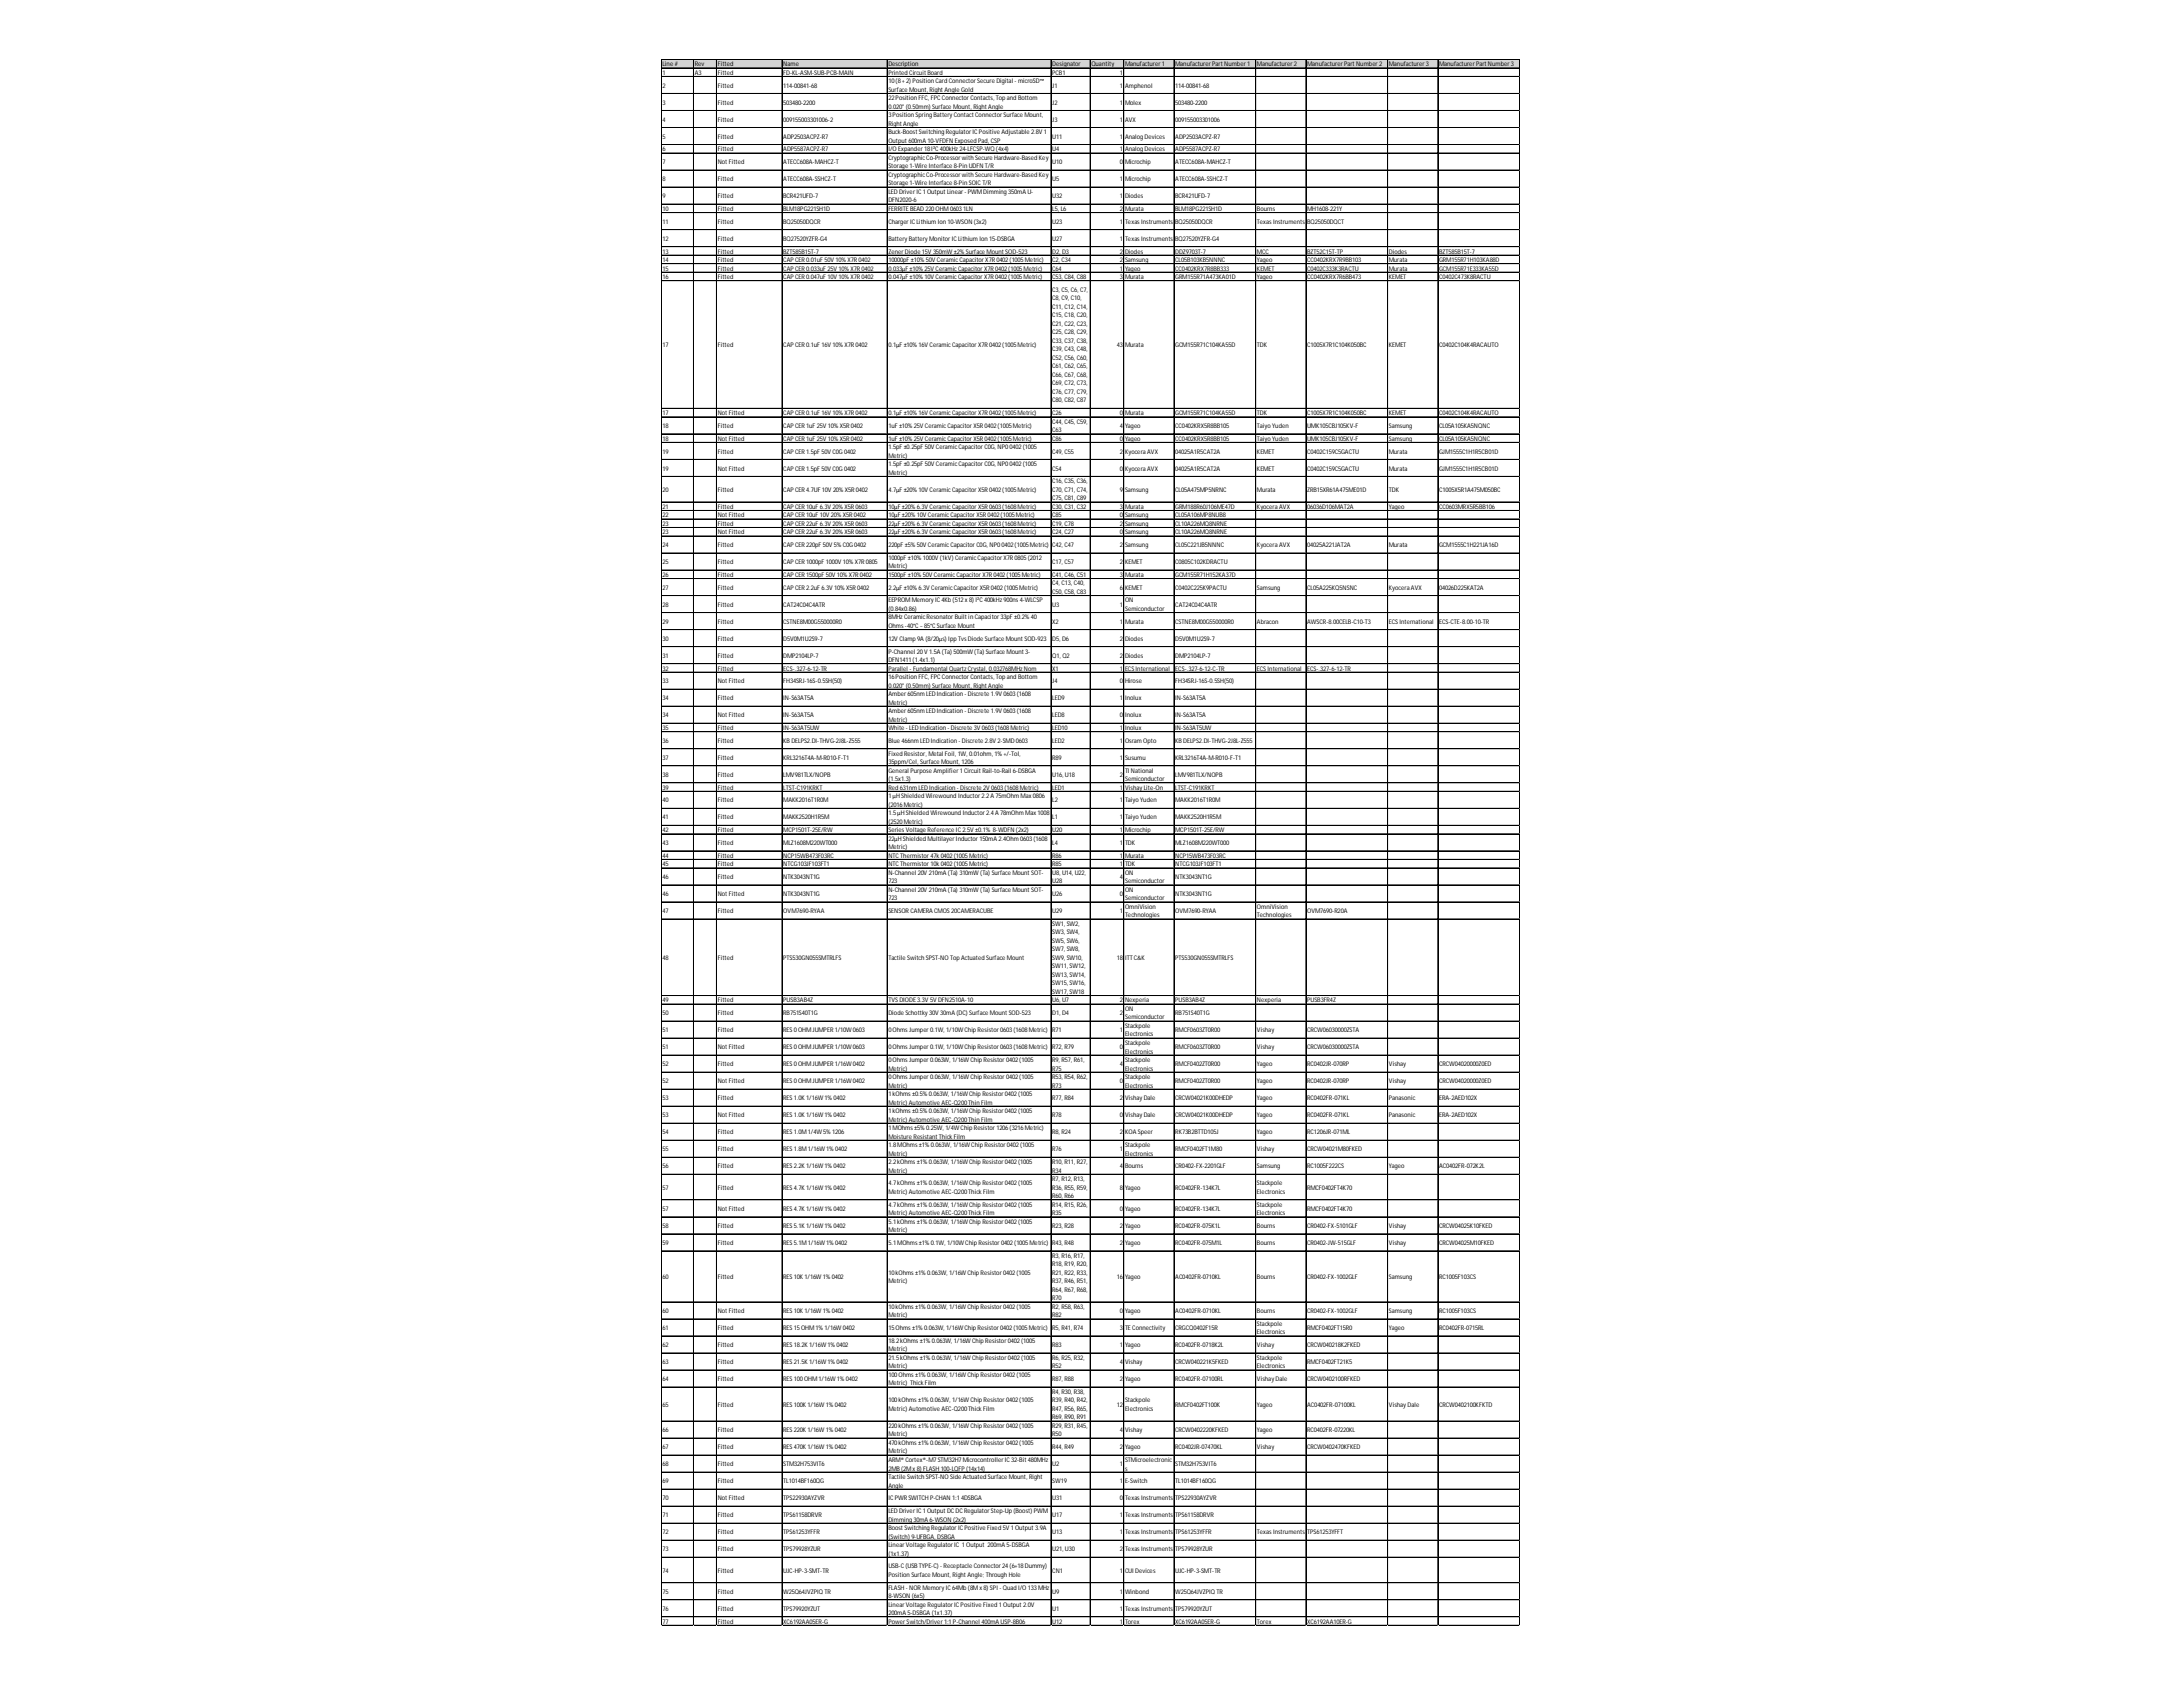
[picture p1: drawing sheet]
<svg xmlns="http://www.w3.org/2000/svg" width="279mm" height="216mm" viewBox="0 0 279 216" stroke-linecap="round" stroke-linejoin="round" font-family="sans-serif">
<defs><g id="words">
<g font-size=".8">
<text x="84.8" y="8.5">Line #</text>
<text x="84.8" y="9.6">1</text>
<text x="84.8" y="11.2">2</text>
<text x="88.9" y="8.5">Rev</text>
<text x="88.9" y="9.6">A3</text>
<text x="91.9" y="8.5">Fitted</text>
<text x="91.9" y="9.6">Fitted</text>
<text x="91.9" y="11.2">Fitted</text>
<text x="100.2" y="8.5">Name</text>
<text x="100.2" y="9.6">FD-KL-ASM-SUB-PCB-MAIN</text>
<text x="100.2" y="11.2">114-00841-68</text>
<text x="113.7" y="8.5">Description</text>
<text x="113.7" y="9.6">Printed CircuitBoard</text>
<text x="113.7" y="10.7">10(8+2) Position Card ConnectorSecure Digital - microSD™</text>
<text x="113.7" y="11.8">Surface Mount, RightAngle Gold</text>
<text x="134.7" y="8.5">Designator</text>
<text x="134.7" y="9.6">PCB1</text>
<text x="134.7" y="11.2">J1</text>
<text x="139.7" y="8.5">Quantity</text>
<text x="143.3" y="9.6">1</text>
<text x="143.3" y="11.2">1</text>
<text x="144" y="8.5">Manufacturer1</text>
<text x="144" y="11.2">Amphenol</text>
<text x="150.4" y="8.5">ManufacturerPartNumber1</text>
<text x="150.4" y="11.2">114-00841-68</text>
<text x="160.9" y="8.5">Manufacturer2</text>
<text x="167.3" y="8.5">ManufacturerPartNumber2</text>
<text x="177.8" y="8.5">Manufacturer3</text>
<text x="184.2" y="8.5">ManufacturerPartNumber3</text>
<text x="84.8" y="13.4">3</text>
<text x="84.8" y="15.6">4</text>
<text x="84.8" y="17.7">5</text>
<text x="91.9" y="13.4">Fitted</text>
<text x="91.9" y="15.6">Fitted</text>
<text x="91.9" y="17.7">Fitted</text>
<text x="100.2" y="13.4">503480-2200</text>
<text x="100.2" y="15.6">009155003301006-2</text>
<text x="100.2" y="17.7">ADP2503ACPZ-R7</text>
<text x="113.7" y="12.8">22Position FFC, FPCConnectorContacts, Top and Bottom</text>
<text x="113.7" y="13.9">0.020&quot; (0.50mm) Surface Mount, RightAngle</text>
<text x="113.7" y="15">3Position SpringBatteryContactConnectorSurface Mount,</text>
<text x="113.7" y="16.1">RightAngle</text>
<text x="113.7" y="17.2">Buck-Boost SwitchingRegulatorICPositive Adjustable 2.8V 1</text>
<text x="134.7" y="13.4">J2</text>
<text x="134.7" y="15.6">J3</text>
<text x="134.7" y="17.7">U11</text>
<text x="143.3" y="13.4">1</text>
<text x="143.3" y="15.6">1</text>
<text x="143.3" y="17.7">1</text>
<text x="144" y="13.4">Molex</text>
<text x="144" y="15.6">AVX</text>
<text x="144" y="17.7">AnalogDevices</text>
<text x="150.4" y="13.4">503480-2200</text>
<text x="150.4" y="15.6">009155003301006</text>
<text x="150.4" y="17.7">ADP2503ACPZ-R7</text>
<text x="84.8" y="19.4">6</text>
<text x="84.8" y="21">7</text>
<text x="84.8" y="23.2">8</text>
<text x="91.9" y="19.4">Fitted</text>
<text x="91.9" y="21">NotFitted</text>
<text x="91.9" y="23.2">Fitted</text>
<text x="100.2" y="19.4">ADP5587ACPZ-R7</text>
<text x="100.2" y="21">ATECC608A-MAHCZ-T</text>
<text x="100.2" y="23.2">ATECC608A-SSHCZ-T</text>
<text x="113.7" y="18.3">Output 600mA 10-VFDFN Exposed Pad, CSP</text>
<text x="113.7" y="19.4">I/O Expander18I²C400kHz 24-LFCSP-WQ (4x4)</text>
<text x="113.7" y="20.5">CryptographicCo-Processorwith Secure Hardware-Based Key</text>
<text x="113.7" y="21.6">Storage 1-Wire Interface 8-Pin UDFN T/R</text>
<text x="113.7" y="22.6">CryptographicCo-Processorwith Secure Hardware-Based Key</text>
<text x="113.7" y="23.7">Storage 1-Wire Interface 8-Pin SOICT/R</text>
<text x="134.7" y="19.4">U4</text>
<text x="134.7" y="21">U10</text>
<text x="134.7" y="23.2">U5</text>
<text x="143.3" y="19.4">1</text>
<text x="143.3" y="21">0</text>
<text x="143.3" y="23.2">1</text>
<text x="144" y="19.4">AnalogDevices</text>
<text x="144" y="21">Microchip</text>
<text x="144" y="23.2">Microchip</text>
<text x="150.4" y="19.4">ADP5587ACPZ-R7</text>
<text x="150.4" y="21">ATECC608A-MAHCZ-T</text>
<text x="150.4" y="23.2">ATECC608A-SSHCZ-T</text>
<text x="84.8" y="25.4">9</text>
<text x="84.8" y="27">10</text>
<text x="84.8" y="28.6">11</text>
<text x="91.9" y="25.4">Fitted</text>
<text x="91.9" y="27">Fitted</text>
<text x="91.9" y="28.6">Fitted</text>
<text x="100.2" y="25.4">BCR421UFD-7</text>
<text x="100.2" y="27">BLM18PG221SH1D</text>
<text x="100.2" y="28.6">BQ25050DQCR</text>
<text x="113.7" y="24.8">LED DriverIC1Output Linear- PWMDimming350mA U-</text>
<text x="113.7" y="25.9">DFN2020-6</text>
<text x="113.7" y="27">FERRITEBEAD 220OHM06031LN</text>
<text x="113.7" y="28.6">ChargerICLithium Ion 10-WSON (3x2)</text>
<text x="134.7" y="25.4">U32</text>
<text x="134.7" y="27">L5, L6</text>
<text x="134.7" y="28.6">U23</text>
<text x="143.3" y="25.4">1</text>
<text x="143.3" y="27">2</text>
<text x="143.3" y="28.6">1</text>
<text x="144" y="25.4">Diodes</text>
<text x="144" y="27">Murata</text>
<text x="144" y="28.6">TexasInstruments</text>
<text x="150.4" y="25.4">BCR421UFD-7</text>
<text x="150.4" y="27">BLM18PG221SH1D</text>
<text x="150.4" y="28.6">BQ25050DQCR</text>
<text x="160.9" y="27">Bourns</text>
<text x="160.9" y="28.6">TexasInstruments</text>
<text x="167.3" y="27">MH1608-221Y</text>
<text x="167.3" y="28.6">BQ25050DQCT</text>
<text x="84.8" y="30.8">12</text>
<text x="84.8" y="32.5">13</text>
<text x="84.8" y="33.5">14</text>
<text x="84.8" y="34.6">15</text>
<text x="84.8" y="35.7">16</text>
<text x="91.9" y="30.8">Fitted</text>
<text x="91.9" y="32.5">Fitted</text>
<text x="91.9" y="33.5">Fitted</text>
<text x="91.9" y="34.6">Fitted</text>
<text x="91.9" y="35.7">Fitted</text>
<text x="100.2" y="30.8">BQ27520YZFR-G4</text>
<text x="100.2" y="32.5">BZT585B15T-7</text>
<text x="100.2" y="33.5">CAPCER0.01uF 50V 10%X7R0402</text>
<text x="100.2" y="34.6">CAPCER0.033uF 25V 10%X7R0402</text>
<text x="100.2" y="35.7">CAPCER0.047uF 10V 10%X7R0402</text>
<text x="113.7" y="30.8">BatteryBatteryMonitorICLithium Ion 15-DSBGA</text>
<text x="113.7" y="32.5">ZenerDiode 15V 350mW±2%Surface Mount SOD-523</text>
<text x="113.7" y="33.5">10000pF ±10%50V CeramicCapacitorX7R0402(1005Metric)</text>
<text x="113.7" y="34.6">0.033µF ±10%25V CeramicCapacitorX7R0402(1005Metric)</text>
<text x="113.7" y="35.7">0.047µF ±10%10V CeramicCapacitorX7R0402(1005Metric)</text>
<text x="134.7" y="30.8">U27</text>
<text x="134.7" y="32.5">D2, D3</text>
<text x="134.7" y="33.5">C2, C34</text>
<text x="134.7" y="34.6">C64</text>
<text x="134.7" y="35.7">C53, C84, C88</text>
<text x="143.3" y="30.8">1</text>
<text x="143.3" y="32.5">2</text>
<text x="143.3" y="33.5">2</text>
<text x="143.3" y="34.6">1</text>
<text x="143.3" y="35.7">3</text>
<text x="144" y="30.8">TexasInstruments</text>
<text x="144" y="32.5">Diodes</text>
<text x="144" y="33.5">Samsung</text>
<text x="144" y="34.6">Yageo</text>
<text x="144" y="35.7">Murata</text>
<text x="150.4" y="30.8">BQ27520YZFR-G4</text>
<text x="150.4" y="32.5">DDZ9703T-7</text>
<text x="150.4" y="33.5">CL05B103KB5NNNC</text>
<text x="150.4" y="34.6">CC0402KRX7R8BB333</text>
<text x="150.4" y="35.7">GRM155R71A473KA01D</text>
<text x="160.9" y="32.5">MCC</text>
<text x="160.9" y="33.5">Yageo</text>
<text x="160.9" y="34.6">KEMET</text>
<text x="160.9" y="35.7">Yageo</text>
<text x="167.3" y="32.5">BZT52C15T-TP</text>
<text x="167.3" y="33.5">CC0402KRX7R9BB103</text>
<text x="167.3" y="34.6">C0402C333K3RACTU</text>
<text x="167.3" y="35.7">CC0402KRX7R6BB473</text>
<text x="177.8" y="32.5">Diodes</text>
<text x="177.8" y="33.5">Murata</text>
<text x="177.8" y="34.6">Murata</text>
<text x="177.8" y="35.7">KEMET</text>
<text x="184.2" y="32.5">BZT585B15T-7</text>
<text x="184.2" y="33.5">GRM155R71H103KA88D</text>
<text x="184.2" y="34.6">GCM155R71E333KA55D</text>
<text x="184.2" y="35.7">C0402C473K8RACTU</text>
<text x="134.7" y="37.4">C3, C5, C6, C7,</text>
<text x="134.7" y="38.4">C8, C9, C10,</text>
<text x="134.7" y="39.5">C11, C12, C14,</text>
<text x="134.7" y="40.6">C15, C18, C20,</text>
<text x="134.7" y="41.7">C21, C22, C23,</text>
<text x="84.8" y="44.4">17</text>
<text x="91.9" y="44.4">Fitted</text>
<text x="100.2" y="44.4">CAPCER0.1uF 16V 10%X7R0402</text>
<text x="113.7" y="44.4">0.1µF ±10%16V CeramicCapacitorX7R0402(1005Metric)</text>
<text x="134.7" y="42.8">C25, C28, C29,</text>
<text x="134.7" y="43.9">C33, C37, C38,</text>
<text x="134.7" y="45">C39, C43, C48,</text>
<text x="134.7" y="46.1">C52, C56, C60,</text>
<text x="134.7" y="47.2">C61, C62, C65,</text>
<text x="143" y="44.4">43</text>
<text x="144" y="44.4">Murata</text>
<text x="150.4" y="44.4">GCM155R71C104KA55D</text>
<text x="160.9" y="44.4">TDK</text>
<text x="167.3" y="44.4">C1005X7R1C104K050BC</text>
<text x="177.8" y="44.4">KEMET</text>
<text x="184.2" y="44.4">C0402C104K4RACAUTO</text>
<text x="84.8" y="53.1">17</text>
<text x="91.9" y="53.1">NotFitted</text>
<text x="100.2" y="53.1">CAPCER0.1uF 16V 10%X7R0402</text>
<text x="113.7" y="53.1">0.1µF ±10%16V CeramicCapacitorX7R0402(1005Metric)</text>
<text x="134.7" y="48.2">C66, C67, C68,</text>
<text x="134.7" y="49.3">C69, C72, C73,</text>
<text x="134.7" y="50.4">C76, C77, C79,</text>
<text x="134.7" y="51.5">C80, C82, C87</text>
<text x="134.7" y="53.1">C26</text>
<text x="143.3" y="53.1">0</text>
<text x="144" y="53.1">Murata</text>
<text x="150.4" y="53.1">GCM155R71C104KA55D</text>
<text x="160.9" y="53.1">TDK</text>
<text x="167.3" y="53.1">C1005X7R1C104K050BC</text>
<text x="177.8" y="53.1">KEMET</text>
<text x="184.2" y="53.1">C0402C104K4RACAUTO</text>
<text x="84.8" y="54.8">18</text>
<text x="84.8" y="56.4">18</text>
<text x="84.8" y="58">19</text>
<text x="91.9" y="54.8">Fitted</text>
<text x="91.9" y="56.4">NotFitted</text>
<text x="91.9" y="58">Fitted</text>
<text x="100.2" y="54.8">CAPCER1uF 25V 10%X5R0402</text>
<text x="100.2" y="56.4">CAPCER1uF 25V 10%X5R0402</text>
<text x="100.2" y="58">CAPCER1.5pF 50V C0G0402</text>
<text x="113.7" y="54.8">1uF ±10%25V CeramicCapacitorX5R0402(1005Metric)</text>
<text x="113.7" y="56.4">1uF ±10%25V CeramicCapacitorX5R0402(1005Metric)</text>
<text x="113.7" y="57.5">1.5pF ±0.25pF 50V CeramicCapacitorC0G, NP00402(1005</text>
<text x="113.7" y="58.6">Metric)</text>
<text x="113.7" y="59.7">1.5pF ±0.25pF 50V CeramicCapacitorC0G, NP00402(1005</text>
<text x="134.7" y="54.2">C44, C45, C59,</text>
<text x="134.7" y="55.3">C63</text>
<text x="134.7" y="56.4">C86</text>
<text x="134.7" y="58">C49, C55</text>
<text x="143.3" y="54.8">4</text>
<text x="143.3" y="56.4">0</text>
<text x="143.3" y="58">2</text>
<text x="144" y="54.8">Yageo</text>
<text x="144" y="56.4">Yageo</text>
<text x="144" y="58">Kyocera AVX</text>
<text x="150.4" y="54.8">CC0402KRX5R8BB105</text>
<text x="150.4" y="56.4">CC0402KRX5R8BB105</text>
<text x="150.4" y="58">04025A1R5CAT2A</text>
<text x="160.9" y="54.8">Taiyo Yuden</text>
<text x="160.9" y="56.4">Taiyo Yuden</text>
<text x="160.9" y="58">KEMET</text>
<text x="167.3" y="54.8">UMK105CBJ105KV-F</text>
<text x="167.3" y="56.4">UMK105CBJ105KV-F</text>
<text x="167.3" y="58">C0402C159C5GACTU</text>
<text x="177.8" y="54.8">Samsung</text>
<text x="177.8" y="56.4">Samsung</text>
<text x="177.8" y="58">Murata</text>
<text x="184.2" y="54.8">CL05A105KA5NQNC</text>
<text x="184.2" y="56.4">CL05A105KA5NQNC</text>
<text x="184.2" y="58">GJM1555C1H1R5CB01D</text>
<text x="84.8" y="60.2">19</text>
<text x="84.8" y="62.9">20</text>
<text x="84.8" y="65.1">21</text>
<text x="91.9" y="60.2">NotFitted</text>
<text x="91.9" y="62.9">Fitted</text>
<text x="91.9" y="65.1">Fitted</text>
<text x="100.2" y="60.2">CAPCER1.5pF 50V C0G0402</text>
<text x="100.2" y="62.9">CAPCER4.7UF 10V 20%X5R0402</text>
<text x="100.2" y="65.1">CAPCER10uF 6.3V 20%X5R0603</text>
<text x="113.7" y="60.8">Metric)</text>
<text x="113.7" y="62.9">4.7µF ±20%10V CeramicCapacitorX5R0402(1005Metric)</text>
<text x="113.7" y="65.1">10µF ±20%6.3V CeramicCapacitorX5R0603(1608Metric)</text>
<text x="134.7" y="60.2">C54</text>
<text x="134.7" y="61.9">C16, C35, C36,</text>
<text x="134.7" y="62.9">C70, C71, C74,</text>
<text x="134.7" y="64">C75, C81, C89</text>
<text x="134.7" y="65.1">C30, C31, C32</text>
<text x="143.3" y="60.2">0</text>
<text x="143.3" y="62.9">9</text>
<text x="143.3" y="65.1">3</text>
<text x="144" y="60.2">Kyocera AVX</text>
<text x="144" y="62.9">Samsung</text>
<text x="144" y="65.1">Murata</text>
<text x="150.4" y="60.2">04025A1R5CAT2A</text>
<text x="150.4" y="62.9">CL05A475MP5NRNC</text>
<text x="150.4" y="65.1">GRM188R60J106ME47D</text>
<text x="160.9" y="60.2">KEMET</text>
<text x="160.9" y="62.9">Murata</text>
<text x="160.9" y="65.1">Kyocera AVX</text>
<text x="167.3" y="60.2">C0402C159C5GACTU</text>
<text x="167.3" y="62.9">ZRB15XR61A475ME01D</text>
<text x="167.3" y="65.1">06036D106MAT2A</text>
<text x="177.8" y="60.2">Murata</text>
<text x="177.8" y="62.9">TDK</text>
<text x="177.8" y="65.1">Yageo</text>
<text x="184.2" y="60.2">GJM1555C1H1R5CB01D</text>
<text x="184.2" y="62.9">C1005X5R1A475M050BC</text>
<text x="184.2" y="65.1">CC0603MRX5R5BB106</text>
<text x="84.8" y="66.2">22</text>
<text x="84.8" y="67.3">23</text>
<text x="84.8" y="68.4">23</text>
<text x="84.8" y="70">24</text>
<text x="91.9" y="66.2">NotFitted</text>
<text x="91.9" y="67.3">Fitted</text>
<text x="91.9" y="68.4">NotFitted</text>
<text x="91.9" y="70">Fitted</text>
<text x="100.2" y="66.2">CAPCER10uF 10V 20%X5R0402</text>
<text x="100.2" y="67.3">CAPCER22uF 6.3V 20%X5R0603</text>
<text x="100.2" y="68.4">CAPCER22uF 6.3V 20%X5R0603</text>
<text x="100.2" y="70">CAPCER220pF 50V 5%C0G0402</text>
<text x="113.7" y="66.2">10µF ±20%10V CeramicCapacitorX5R0402(1005Metric)</text>
<text x="113.7" y="67.3">22µF ±20%6.3V CeramicCapacitorX5R0603(1608Metric)</text>
<text x="113.7" y="68.4">22µF ±20%6.3V CeramicCapacitorX5R0603(1608Metric)</text>
<text x="113.7" y="70">220pF ±5%50V CeramicCapacitorC0G, NP00402(1005Metric)</text>
<text x="113.7" y="71.7">1000pF ±10%1000V (1kV) CeramicCapacitorX7R0805(2012</text>
<text x="134.7" y="66.2">C85</text>
<text x="134.7" y="67.3">C19, C78</text>
<text x="134.7" y="68.4">C24, C27</text>
<text x="134.7" y="70">C42, C47</text>
<text x="143.3" y="66.2">0</text>
<text x="143.3" y="67.3">2</text>
<text x="143.3" y="68.4">0</text>
<text x="143.3" y="70">2</text>
<text x="144" y="66.2">Samsung</text>
<text x="144" y="67.3">Samsung</text>
<text x="144" y="68.4">Samsung</text>
<text x="144" y="70">Samsung</text>
<text x="150.4" y="66.2">CL05A106MP8NUB8</text>
<text x="150.4" y="67.3">CL10A226MQ8NRNE</text>
<text x="150.4" y="68.4">CL10A226MQ8NRNE</text>
<text x="150.4" y="70">CL05C221JB5NNNC</text>
<text x="160.9" y="70">Kyocera AVX</text>
<text x="167.3" y="70">04025A221JAT2A</text>
<text x="177.8" y="70">Murata</text>
<text x="184.2" y="70">GCM1555C1H221JA16D</text>
<text x="84.8" y="72.2">25</text>
<text x="84.8" y="73.8">26</text>
<text x="84.8" y="75.5">27</text>
<text x="84.8" y="77.6">28</text>
<text x="91.9" y="72.2">Fitted</text>
<text x="91.9" y="73.8">Fitted</text>
<text x="91.9" y="75.5">Fitted</text>
<text x="91.9" y="77.6">Fitted</text>
<text x="100.2" y="72.2">CAPCER1000pF 1000V 10%X7R0805</text>
<text x="100.2" y="73.8">CAPCER1500pF 50V 10%X7R0402</text>
<text x="100.2" y="75.5">CAPCER2.2uF 6.3V 10%X5R0402</text>
<text x="100.2" y="77.6">CAT24C04C4ATR</text>
<text x="113.7" y="72.7">Metric)</text>
<text x="113.7" y="73.8">1500pF ±10%50V CeramicCapacitorX7R0402(1005Metric)</text>
<text x="113.7" y="75.5">2.2µF ±10%6.3V CeramicCapacitorX5R0402(1005Metric)</text>
<text x="113.7" y="77.1">EEPROMMemoryIC4Kb (512x8) I²C400kHz 900ns4-WLCSP</text>
<text x="134.7" y="72.2">C17, C57</text>
<text x="134.7" y="73.8">C41, C46, C51</text>
<text x="134.7" y="74.9">C4, C13, C40,</text>
<text x="134.7" y="76">C50, C58, C83</text>
<text x="134.7" y="77.6">U3</text>
<text x="143.3" y="72.2">2</text>
<text x="143.3" y="73.8">3</text>
<text x="143.3" y="75.5">6</text>
<text x="143.3" y="77.6">1</text>
<text x="144" y="72.2">KEMET</text>
<text x="144" y="73.8">Murata</text>
<text x="144" y="75.5">KEMET</text>
<text x="144" y="77.1">ON</text>
<text x="150.4" y="72.2">C0805C102KDRACTU</text>
<text x="150.4" y="73.8">GCM155R71H152KA37D</text>
<text x="150.4" y="75.5">C0402C225K9PACTU</text>
<text x="150.4" y="77.6">CAT24C04C4ATR</text>
<text x="160.9" y="75.5">Samsung</text>
<text x="167.3" y="75.5">CL05A225KQ5NSNC</text>
<text x="177.8" y="75.5">Kyocera AVX</text>
<text x="184.2" y="75.5">04026D225KAT2A</text>
<text x="84.8" y="79.8">29</text>
<text x="84.8" y="82">30</text>
<text x="91.9" y="79.8">Fitted</text>
<text x="91.9" y="82">Fitted</text>
<text x="100.2" y="79.8">CSTNE8M00G550000R0</text>
<text x="100.2" y="82">D5V0M1U2S9-7</text>
<text x="113.7" y="78.2">(0.84x0.86)</text>
<text x="113.7" y="79.3">8MHz CeramicResonatorBuiltin Capacitor33pF ±0.2%40</text>
<text x="113.7" y="80.4">Ohms-40°C~85°CSurface Mount</text>
<text x="113.7" y="82">12V Clamp 9A (8/20µs) Ipp TvsDiode Surface Mount SOD-923</text>
<text x="113.7" y="83.6">P-Channel 20V 1.5A (Ta) 500mW(Ta) Surface Mount 3-</text>
<text x="134.7" y="79.8">X2</text>
<text x="134.7" y="82">D5, D6</text>
<text x="143.3" y="79.8">1</text>
<text x="143.3" y="82">2</text>
<text x="144" y="78.2">Semiconductor</text>
<text x="144" y="79.8">Murata</text>
<text x="144" y="82">Diodes</text>
<text x="150.4" y="79.8">CSTNE8M00G550000R0</text>
<text x="150.4" y="82">D5V0M1U2S9-7</text>
<text x="160.9" y="79.8">Abracon</text>
<text x="167.3" y="79.8">AWSCR-8.00CELB-C10-T3</text>
<text x="177.8" y="79.8">ECSInternational</text>
<text x="184.2" y="79.8">ECS-CTE-8.00-10-TR</text>
<text x="84.8" y="84.2">31</text>
<text x="84.8" y="85.8">32</text>
<text x="84.8" y="87.5">33</text>
<text x="84.8" y="89.6">34</text>
<text x="91.9" y="84.2">Fitted</text>
<text x="91.9" y="85.8">Fitted</text>
<text x="91.9" y="87.5">NotFitted</text>
<text x="91.9" y="89.6">Fitted</text>
<text x="100.2" y="84.2">DMP2104LP-7</text>
<text x="100.2" y="85.8">ECS-.327-6-12-TR</text>
<text x="100.2" y="87.5">FH34SRJ-16S-0.5SH(50)</text>
<text x="100.2" y="89.6">IN-S63AT5A</text>
<text x="113.7" y="84.7">DFN1411(1.4x1.1)</text>
<text x="113.7" y="85.8">Parallel - Fundamental Quartz Crystal, 0.032768MHz Nom</text>
<text x="113.7" y="86.9">16Position FFC, FPCConnectorContacts, Top and Bottom</text>
<text x="113.7" y="88">0.020&quot; (0.50mm) Surface Mount, RightAngle</text>
<text x="113.7" y="89.1">Amber605nm LED Indication - Discrete 1.9V 0603(1608</text>
<text x="134.7" y="84.2">Q1, Q2</text>
<text x="134.7" y="85.8">X1</text>
<text x="134.7" y="87.5">J4</text>
<text x="134.7" y="89.6">LED9</text>
<text x="143.3" y="84.2">2</text>
<text x="143.3" y="85.8">1</text>
<text x="143.3" y="87.5">0</text>
<text x="143.3" y="89.6">1</text>
<text x="144" y="84.2">Diodes</text>
<text x="144" y="85.8">ECSInternational</text>
<text x="144" y="87.5">Hirose</text>
<text x="144" y="89.6">Inolux</text>
<text x="150.4" y="84.2">DMP2104LP-7</text>
<text x="150.4" y="85.8">ECS-.327-6-12-C-TR</text>
<text x="150.4" y="87.5">FH34SRJ-16S-0.5SH(50)</text>
<text x="150.4" y="89.6">IN-S63AT5A</text>
<text x="160.9" y="85.8">ECSInternational</text>
<text x="167.3" y="85.8">ECS-.327-6-12-TR</text>
<text x="84.8" y="91.8">34</text>
<text x="84.8" y="93.4">35</text>
<text x="84.8" y="95.1">36</text>
<text x="91.9" y="91.8">NotFitted</text>
<text x="91.9" y="93.4">Fitted</text>
<text x="91.9" y="95.1">Fitted</text>
<text x="100.2" y="91.8">IN-S63AT5A</text>
<text x="100.2" y="93.4">IN-S63AT5UW</text>
<text x="100.2" y="95.1">KBDELPS2.DI-THVG-2J8L-Z555</text>
<text x="113.7" y="90.2">Metric)</text>
<text x="113.7" y="91.3">Amber605nm LED Indication - Discrete 1.9V 0603(1608</text>
<text x="113.7" y="92.4">Metric)</text>
<text x="113.7" y="93.4">White - LED Indication - Discrete 3V 0603(1608Metric)</text>
<text x="113.7" y="95.1">Blue 466nm LED Indication - Discrete 2.8V 2-SMD 0603</text>
<text x="134.7" y="91.8">LED8</text>
<text x="134.7" y="93.4">LED10</text>
<text x="134.7" y="95.1">LED2</text>
<text x="143.3" y="91.8">0</text>
<text x="143.3" y="93.4">1</text>
<text x="143.3" y="95.1">1</text>
<text x="144" y="91.8">Inolux</text>
<text x="144" y="93.4">Inolux</text>
<text x="144" y="95.1">Osram Opto</text>
<text x="150.4" y="91.8">IN-S63AT5A</text>
<text x="150.4" y="93.4">IN-S63AT5UW</text>
<text x="150.4" y="95.1">KBDELPS2.DI-THVG-2J8L-Z555</text>
<text x="84.8" y="97.3">37</text>
<text x="84.8" y="99.4">38</text>
<text x="84.8" y="101.1">39</text>
<text x="91.9" y="97.3">Fitted</text>
<text x="91.9" y="99.4">Fitted</text>
<text x="91.9" y="101.1">Fitted</text>
<text x="100.2" y="97.3">KRL3216T4A-M-R010-F-T1</text>
<text x="100.2" y="99.4">LMV981TLX/NOPB</text>
<text x="100.2" y="101.1">LTST-C191KRKT</text>
<text x="113.7" y="96.7">Fixed Resistor, Metal Foil, 1W, 0.01ohm, 1%+/-Tol,</text>
<text x="113.7" y="97.8">35ppm/Cel, Surface Mount, 1206</text>
<text x="113.7" y="98.9">General Purpose Amplifier1CircuitRail-to-Rail 6-DSBGA</text>
<text x="113.7" y="100">(1.5x1.3)</text>
<text x="113.7" y="101.1">Red 631nm LED Indication - Discrete 2V 0603(1608Metric)</text>
<text x="134.7" y="97.3">R89</text>
<text x="134.7" y="99.4">U16, U18</text>
<text x="134.7" y="101.1">LED1</text>
<text x="143.3" y="97.3">1</text>
<text x="143.3" y="99.4">2</text>
<text x="143.3" y="101.1">1</text>
<text x="144" y="97.3">Susumu</text>
<text x="144" y="98.9">TI National</text>
<text x="144" y="100">Semiconductor</text>
<text x="144" y="101.1">VishayLite-On</text>
<text x="150.4" y="97.3">KRL3216T4A-M-R010-F-T1</text>
<text x="150.4" y="99.4">LMV981TLX/NOPB</text>
<text x="150.4" y="101.1">LTST-C191KRKT</text>
<text x="84.8" y="102.7">40</text>
<text x="84.8" y="104.9">41</text>
<text x="84.8" y="106.5">42</text>
<text x="91.9" y="102.7">Fitted</text>
<text x="91.9" y="104.9">Fitted</text>
<text x="91.9" y="106.5">Fitted</text>
<text x="100.2" y="102.7">MAKK2016T1R0M</text>
<text x="100.2" y="104.9">MAKK2520H1R5M</text>
<text x="100.2" y="106.5">MCP1501T-25E/RW</text>
<text x="113.7" y="102.2">1µH Shielded Wirewound Inductor2.2A 75mOhm Max0806</text>
<text x="113.7" y="103.2">(2016Metric)</text>
<text x="113.7" y="104.3">1.5µH Shielded Wirewound Inductor2.4A 78mOhm Max1008</text>
<text x="113.7" y="105.4">(2520Metric)</text>
<text x="113.7" y="106.5">SeriesVoltage Reference IC2.5V ±0.1% 8-WDFN (2x2)</text>
<text x="113.7" y="107.6">22µH Shielded MultilayerInductor150mA 2.4Ohm 0603(1608</text>
<text x="134.7" y="102.7">L2</text>
<text x="134.7" y="104.9">L1</text>
<text x="134.7" y="106.5">U20</text>
<text x="143.3" y="102.7">1</text>
<text x="143.3" y="104.9">1</text>
<text x="143.3" y="106.5">1</text>
<text x="144" y="102.7">Taiyo Yuden</text>
<text x="144" y="104.9">Taiyo Yuden</text>
<text x="144" y="106.5">Microchip</text>
<text x="150.4" y="102.7">MAKK2016T1R0M</text>
<text x="150.4" y="104.9">MAKK2520H1R5M</text>
<text x="150.4" y="106.5">MCP1501T-25E/RW</text>
<text x="84.8" y="108.1">43</text>
<text x="84.8" y="109.8">44</text>
<text x="84.8" y="110.9">45</text>
<text x="84.8" y="112.5">46</text>
<text x="91.9" y="108.1">Fitted</text>
<text x="91.9" y="109.8">Fitted</text>
<text x="91.9" y="110.9">Fitted</text>
<text x="91.9" y="112.5">Fitted</text>
<text x="100.2" y="108.1">MLZ1608M220WT000</text>
<text x="100.2" y="109.8">NCP15WB473F03RC</text>
<text x="100.2" y="110.9">NTCG103JF103FT1</text>
<text x="100.2" y="112.5">NTK3043NT1G</text>
<text x="113.7" y="108.7">Metric)</text>
<text x="113.7" y="109.8">NTCThermistor47k0402(1005Metric)</text>
<text x="113.7" y="110.9">NTCThermistor10k0402(1005Metric)</text>
<text x="113.7" y="112">N-Channel 20V 210mA (Ta) 310mW(Ta) Surface Mount SOT-</text>
<text x="113.7" y="113">723</text>
<text x="134.7" y="108.1">L4</text>
<text x="134.7" y="109.8">R86</text>
<text x="134.7" y="110.9">R85</text>
<text x="134.7" y="112">U8, U14, U22,</text>
<text x="134.7" y="113">U28</text>
<text x="143.3" y="108.1">1</text>
<text x="143.3" y="109.8">1</text>
<text x="143.3" y="110.9">1</text>
<text x="143.3" y="112.5">4</text>
<text x="144" y="108.1">TDK</text>
<text x="144" y="109.8">Murata</text>
<text x="144" y="110.9">TDK</text>
<text x="144" y="112">ON</text>
<text x="144" y="113">Semiconductor</text>
<text x="150.4" y="108.1">MLZ1608M220WT000</text>
<text x="150.4" y="109.8">NCP15WB473F03RC</text>
<text x="150.4" y="110.9">NTCG103JF103FT1</text>
<text x="150.4" y="112.5">NTK3043NT1G</text>
<text x="84.8" y="114.7">46</text>
<text x="84.8" y="116.9">47</text>
<text x="91.9" y="114.7">NotFitted</text>
<text x="91.9" y="116.9">Fitted</text>
<text x="100.2" y="114.7">NTK3043NT1G</text>
<text x="100.2" y="116.9">OVM7690-RYAA</text>
<text x="113.7" y="114.1">N-Channel 20V 210mA (Ta) 310mW(Ta) Surface Mount SOT-</text>
<text x="113.7" y="115.2">723</text>
<text x="113.7" y="116.9">SENSORCAMERA CMOS20CAMERACUBE</text>
<text x="134.7" y="114.7">U26</text>
<text x="134.7" y="116.9">U29</text>
<text x="134.7" y="118.5">SW1, SW2,</text>
<text x="134.7" y="119.6">SW3, SW4,</text>
<text x="143.3" y="114.7">0</text>
<text x="143.3" y="116.9">1</text>
<text x="144" y="114.1">ON</text>
<text x="144" y="115.2">Semiconductor</text>
<text x="144" y="116.3">OmniVision</text>
<text x="144" y="117.4">Technologies</text>
<text x="150.4" y="114.7">NTK3043NT1G</text>
<text x="150.4" y="116.9">OVM7690-RYAA</text>
<text x="160.9" y="116.3">OmniVision</text>
<text x="160.9" y="117.4">Technologies</text>
<text x="167.3" y="116.9">OVM7690-R20A</text>
<text x="84.8" y="122.8">48</text>
<text x="91.9" y="122.8">Fitted</text>
<text x="100.2" y="122.8">PTS530GN055SMTRLFS</text>
<text x="113.7" y="122.8">Tactile Switch SPST-NO Top Actuated Surface Mount</text>
<text x="134.7" y="120.7">SW5, SW6,</text>
<text x="134.7" y="121.8">SW7, SW8,</text>
<text x="134.7" y="122.8">SW9, SW10,</text>
<text x="134.7" y="123.9">SW11, SW12,</text>
<text x="134.7" y="125">SW13, SW14,</text>
<text x="143" y="122.8">18</text>
<text x="144" y="122.8">ITTC&amp;K</text>
<text x="150.4" y="122.8">PTS530GN055SMTRLFS</text>
<text x="84.8" y="128.3">49</text>
<text x="84.8" y="129.9">50</text>
<text x="91.9" y="128.3">Fitted</text>
<text x="91.9" y="129.9">Fitted</text>
<text x="100.2" y="128.3">PUSB3AB4Z</text>
<text x="100.2" y="129.9">RB751S40T1G</text>
<text x="113.7" y="128.3">TVSDIODE3.3V 5V DFN2510A-10</text>
<text x="113.7" y="129.9">Diode Schottky30V 30mA (DC) Surface Mount SOD-523</text>
<text x="134.7" y="126.1">SW15, SW16,</text>
<text x="134.7" y="127.2">SW17, SW18</text>
<text x="134.7" y="128.3">U6, U7</text>
<text x="134.7" y="129.9">D1, D4</text>
<text x="143.3" y="128.3">2</text>
<text x="143.3" y="129.9">2</text>
<text x="144" y="128.3">Nexperia</text>
<text x="144" y="129.4">ON</text>
<text x="144" y="130.5">Semiconductor</text>
<text x="144" y="131.6">Stackpole</text>
<text x="150.4" y="128.3">PUSB3AB4Z</text>
<text x="150.4" y="129.9">RB751S40T1G</text>
<text x="160.9" y="128.3">Nexperia</text>
<text x="167.3" y="128.3">PUSB3FR4Z</text>
<text x="84.8" y="132.1">51</text>
<text x="84.8" y="134.3">51</text>
<text x="84.8" y="136.5">52</text>
<text x="91.9" y="132.1">Fitted</text>
<text x="91.9" y="134.3">NotFitted</text>
<text x="91.9" y="136.5">Fitted</text>
<text x="100.2" y="132.1">RES0OHMJUMPER1/10W0603</text>
<text x="100.2" y="134.3">RES0OHMJUMPER1/10W0603</text>
<text x="100.2" y="136.5">RES0OHMJUMPER1/16W0402</text>
<text x="113.7" y="132.1">0OhmsJumper0.1W, 1/10WChip Resistor0603(1608Metric)</text>
<text x="113.7" y="134.3">0OhmsJumper0.1W, 1/10WChip Resistor0603(1608Metric)</text>
<text x="113.7" y="135.9">0OhmsJumper0.063W, 1/16WChip Resistor0402(1005</text>
<text x="113.7" y="137">Metric)</text>
<text x="134.7" y="132.1">R71</text>
<text x="134.7" y="134.3">R72, R79</text>
<text x="134.7" y="135.9">R9, R57, R61,</text>
<text x="134.7" y="137">R75</text>
<text x="143.3" y="132.1">1</text>
<text x="143.3" y="134.3">0</text>
<text x="143.3" y="136.5">4</text>
<text x="144" y="132.6">Electronics</text>
<text x="144" y="133.7">Stackpole</text>
<text x="144" y="134.8">Electronics</text>
<text x="144" y="135.9">Stackpole</text>
<text x="144" y="137">Electronics</text>
<text x="150.4" y="132.1">RMCF0603ZT0R00</text>
<text x="150.4" y="134.3">RMCF0603ZT0R00</text>
<text x="150.4" y="136.5">RMCF0402ZT0R00</text>
<text x="160.9" y="132.1">Vishay</text>
<text x="160.9" y="134.3">Vishay</text>
<text x="160.9" y="136.5">Yageo</text>
<text x="167.3" y="132.1">CRCW06030000ZSTA</text>
<text x="167.3" y="134.3">CRCW06030000ZSTA</text>
<text x="167.3" y="136.5">RC0402JR-070RP</text>
<text x="177.8" y="136.5">Vishay</text>
<text x="184.2" y="136.5">CRCW04020000Z0ED</text>
<text x="84.8" y="138.6">52</text>
<text x="84.8" y="140.8">53</text>
<text x="84.8" y="143">53</text>
<text x="91.9" y="138.6">NotFitted</text>
<text x="91.9" y="140.8">Fitted</text>
<text x="91.9" y="143">NotFitted</text>
<text x="100.2" y="138.6">RES0OHMJUMPER1/16W0402</text>
<text x="100.2" y="140.8">RES1.0K1/16W1%0402</text>
<text x="100.2" y="143">RES1.0K1/16W1%0402</text>
<text x="113.7" y="138.1">0OhmsJumper0.063W, 1/16WChip Resistor0402(1005</text>
<text x="113.7" y="139.2">Metric)</text>
<text x="113.7" y="140.3">1kOhms±0.5%0.063W, 1/16WChip Resistor0402(1005</text>
<text x="113.7" y="141.4">Metric) Automotive AEC-Q200Thin Film</text>
<text x="113.7" y="142.5">1kOhms±0.5%0.063W, 1/16WChip Resistor0402(1005</text>
<text x="113.7" y="143.5">Metric) Automotive AEC-Q200Thin Film</text>
<text x="134.7" y="138.1">R53, R54, R62,</text>
<text x="134.7" y="139.2">R73</text>
<text x="134.7" y="140.8">R77, R84</text>
<text x="134.7" y="143">R78</text>
<text x="143.3" y="138.6">0</text>
<text x="143.3" y="140.8">2</text>
<text x="143.3" y="143">0</text>
<text x="144" y="138.1">Stackpole</text>
<text x="144" y="139.2">Electronics</text>
<text x="144" y="140.8">VishayDale</text>
<text x="144" y="143">VishayDale</text>
<text x="150.4" y="138.6">RMCF0402ZT0R00</text>
<text x="150.4" y="140.8">CRCW04021K00DHEDP</text>
<text x="150.4" y="143">CRCW04021K00DHEDP</text>
<text x="160.9" y="138.6">Yageo</text>
<text x="160.9" y="140.8">Yageo</text>
<text x="160.9" y="143">Yageo</text>
<text x="167.3" y="138.6">RC0402JR-070RP</text>
<text x="167.3" y="140.8">RC0402FR-071KL</text>
<text x="167.3" y="143">RC0402FR-071KL</text>
<text x="177.8" y="138.6">Vishay</text>
<text x="177.8" y="140.8">Panasonic</text>
<text x="177.8" y="143">Panasonic</text>
<text x="184.2" y="138.6">CRCW04020000Z0ED</text>
<text x="184.2" y="140.8">ERA-2AED102X</text>
<text x="184.2" y="143">ERA-2AED102X</text>
<text x="84.8" y="145.2">54</text>
<text x="84.8" y="147.4">55</text>
<text x="84.8" y="149.5">56</text>
<text x="91.9" y="145.2">Fitted</text>
<text x="91.9" y="147.4">Fitted</text>
<text x="91.9" y="149.5">Fitted</text>
<text x="100.2" y="145.2">RES1.0M1/4W5%1206</text>
<text x="100.2" y="147.4">RES1.8M1/16W1%0402</text>
<text x="100.2" y="149.5">RES2.2K1/16W1%0402</text>
<text x="113.7" y="144.6">1MOhms±5%0.25W, 1/4WChip Resistor1206(3216Metric)</text>
<text x="113.7" y="145.7">Moisture ResistantThickFilm</text>
<text x="113.7" y="146.8">1.8MOhms±1%0.063W, 1/16WChip Resistor0402(1005</text>
<text x="113.7" y="147.9">Metric)</text>
<text x="113.7" y="149">2.2kOhms±1%0.063W, 1/16WChip Resistor0402(1005</text>
<text x="134.7" y="145.2">R8, R24</text>
<text x="134.7" y="147.4">R76</text>
<text x="134.7" y="149">R10, R11, R27,</text>
<text x="143.3" y="145.2">2</text>
<text x="143.3" y="147.4">1</text>
<text x="143.3" y="149.5">4</text>
<text x="144" y="145.2">KOA Speer</text>
<text x="144" y="146.8">Stackpole</text>
<text x="144" y="147.9">Electronics</text>
<text x="144" y="149.5">Bourns</text>
<text x="150.4" y="145.2">RK73B2BTTD105J</text>
<text x="150.4" y="147.4">RMCF0402FT1M80</text>
<text x="150.4" y="149.5">CR0402-FX-2201GLF</text>
<text x="160.9" y="145.2">Yageo</text>
<text x="160.9" y="147.4">Vishay</text>
<text x="160.9" y="149.5">Samsung</text>
<text x="167.3" y="145.2">RC1206JR-071ML</text>
<text x="167.3" y="147.4">CRCW04021M80FKED</text>
<text x="167.3" y="149.5">RC1005F222CS</text>
<text x="177.8" y="149.5">Yageo</text>
<text x="184.2" y="149.5">AC0402FR-072K2L</text>
<text x="84.8" y="152.3">57</text>
<text x="84.8" y="155">57</text>
<text x="91.9" y="152.3">Fitted</text>
<text x="91.9" y="155">NotFitted</text>
<text x="100.2" y="152.3">RES4.7K1/16W1%0402</text>
<text x="100.2" y="155">RES4.7K1/16W1%0402</text>
<text x="113.7" y="150.1">Metric)</text>
<text x="113.7" y="151.7">4.7kOhms±1%0.063W, 1/16WChip Resistor0402(1005</text>
<text x="113.7" y="152.8">Metric) Automotive AEC-Q200ThickFilm</text>
<text x="113.7" y="154.4">4.7kOhms±1%0.063W, 1/16WChip Resistor0402(1005</text>
<text x="113.7" y="155.5">Metric) Automotive AEC-Q200ThickFilm</text>
<text x="134.7" y="150.1">R34</text>
<text x="134.7" y="151.2">R7, R12, R13,</text>
<text x="134.7" y="152.3">R36, R55, R59,</text>
<text x="134.7" y="153.3">R60, R66</text>
<text x="134.7" y="154.4">R14, R15, R26,</text>
<text x="134.7" y="155.5">R35</text>
<text x="143.3" y="152.3">8</text>
<text x="143.3" y="155">0</text>
<text x="144" y="152.3">Yageo</text>
<text x="144" y="155">Yageo</text>
<text x="150.4" y="152.3">RC0402FR-134K7L</text>
<text x="150.4" y="155">RC0402FR-134K7L</text>
<text x="160.9" y="151.7">Stackpole</text>
<text x="160.9" y="152.8">Electronics</text>
<text x="160.9" y="154.4">Stackpole</text>
<text x="160.9" y="155.5">Electronics</text>
<text x="167.3" y="152.3">RMCF0402FT4K70</text>
<text x="167.3" y="155">RMCF0402FT4K70</text>
<text x="84.8" y="157.2">58</text>
<text x="84.8" y="159.3">59</text>
<text x="91.9" y="157.2">Fitted</text>
<text x="91.9" y="159.3">Fitted</text>
<text x="100.2" y="157.2">RES5.1K1/16W1%0402</text>
<text x="100.2" y="159.3">RES5.1M1/16W1%0402</text>
<text x="113.7" y="156.6">5.1kOhms±1%0.063W, 1/16WChip Resistor0402(1005</text>
<text x="113.7" y="157.7">Metric)</text>
<text x="113.7" y="159.3">5.1MOhms±1%0.1W, 1/10WChip Resistor0402(1005Metric)</text>
<text x="134.7" y="157.2">R23, R28</text>
<text x="134.7" y="159.3">R43, R48</text>
<text x="134.7" y="161">R3, R16, R17,</text>
<text x="143.3" y="157.2">2</text>
<text x="143.3" y="159.3">2</text>
<text x="144" y="157.2">Yageo</text>
<text x="144" y="159.3">Yageo</text>
<text x="150.4" y="157.2">RC0402FR-075K1L</text>
<text x="150.4" y="159.3">RC0402FR-075M1L</text>
<text x="160.9" y="157.2">Bourns</text>
<text x="160.9" y="159.3">Bourns</text>
<text x="167.3" y="157.2">CR0402-FX-5101GLF</text>
<text x="167.3" y="159.3">CR0402-JW-515GLF</text>
<text x="177.8" y="157.2">Vishay</text>
<text x="177.8" y="159.3">Vishay</text>
<text x="184.2" y="157.2">CRCW04025K10FKED</text>
<text x="184.2" y="159.3">CRCW04025M10FKED</text>
<text x="84.8" y="163.7">60</text>
<text x="91.9" y="163.7">Fitted</text>
<text x="100.2" y="163.7">RES10K1/16W1%0402</text>
<text x="113.7" y="163.1">10kOhms±1%0.063W, 1/16WChip Resistor0402(1005</text>
<text x="113.7" y="164.2">Metric)</text>
<text x="113.7" y="167.5">10kOhms±1%0.063W, 1/16WChip Resistor0402(1005</text>
<text x="134.7" y="162.1">R18, R19, R20,</text>
<text x="134.7" y="163.1">R21, R22, R33,</text>
<text x="134.7" y="164.2">R37, R46, R51,</text>
<text x="134.7" y="165.3">R64, R67, R68,</text>
<text x="134.7" y="166.4">R70</text>
<text x="134.7" y="167.5">R2, R58, R63,</text>
<text x="143" y="163.7">16</text>
<text x="144" y="163.7">Yageo</text>
<text x="150.4" y="163.7">AC0402FR-0710KL</text>
<text x="160.9" y="163.7">Bourns</text>
<text x="167.3" y="163.7">CR0402-FX-1002GLF</text>
<text x="177.8" y="163.7">Samsung</text>
<text x="184.2" y="163.7">RC1005F103CS</text>
<text x="84.8" y="168">60</text>
<text x="84.8" y="170.2">61</text>
<text x="84.8" y="172.4">62</text>
<text x="91.9" y="168">NotFitted</text>
<text x="91.9" y="170.2">Fitted</text>
<text x="91.9" y="172.4">Fitted</text>
<text x="100.2" y="168">RES10K1/16W1%0402</text>
<text x="100.2" y="170.2">RES15OHM1%1/16W0402</text>
<text x="100.2" y="172.4">RES18.2K1/16W1%0402</text>
<text x="113.7" y="168.6">Metric)</text>
<text x="113.7" y="170.2">15Ohms±1%0.063W, 1/16WChip Resistor0402(1005Metric)</text>
<text x="113.7" y="171.9">18.2kOhms±1%0.063W, 1/16WChip Resistor0402(1005</text>
<text x="113.7" y="172.9">Metric)</text>
<text x="134.7" y="168.6">R82</text>
<text x="134.7" y="170.2">R5, R41, R74</text>
<text x="134.7" y="172.4">R83</text>
<text x="143.3" y="168">0</text>
<text x="143.3" y="170.2">3</text>
<text x="143.3" y="172.4">1</text>
<text x="144" y="168">Yageo</text>
<text x="144" y="170.2">TEConnectivity</text>
<text x="144" y="172.4">Yageo</text>
<text x="150.4" y="168">AC0402FR-0710KL</text>
<text x="150.4" y="170.2">CRGCQ0402F15R</text>
<text x="150.4" y="172.4">RC0402FR-0718K2L</text>
<text x="160.9" y="168">Bourns</text>
<text x="160.9" y="169.7">Stackpole</text>
<text x="160.9" y="170.8">Electronics</text>
<text x="160.9" y="172.4">Vishay</text>
<text x="167.3" y="168">CR0402-FX-1002GLF</text>
<text x="167.3" y="170.2">RMCF0402FT15R0</text>
<text x="167.3" y="172.4">CRCW040218K2FKED</text>
<text x="177.8" y="168">Samsung</text>
<text x="177.8" y="170.2">Yageo</text>
<text x="184.2" y="168">RC1005F103CS</text>
<text x="184.2" y="170.2">RC0402FR-0715RL</text>
<text x="84.8" y="174.6">63</text>
<text x="84.8" y="176.8">64</text>
<text x="91.9" y="174.6">Fitted</text>
<text x="91.9" y="176.8">Fitted</text>
<text x="100.2" y="174.6">RES21.5K1/16W1%0402</text>
<text x="100.2" y="176.8">RES100OHM1/16W1%0402</text>
<text x="113.7" y="174">21.5kOhms±1%0.063W, 1/16WChip Resistor0402(1005</text>
<text x="113.7" y="175.1">Metric)</text>
<text x="113.7" y="176.2">100Ohms±1%0.063W, 1/16WChip Resistor0402(1005</text>
<text x="113.7" y="177.3">Metric) ThickFilm</text>
<text x="113.7" y="179.5">100kOhms±1%0.063W, 1/16WChip Resistor0402(1005</text>
<text x="134.7" y="174">R6, R25, R32,</text>
<text x="134.7" y="175.1">R52</text>
<text x="134.7" y="176.8">R87, R88</text>
<text x="134.7" y="178.4">R4, R30, R38,</text>
<text x="134.7" y="179.5">R39, R40, R42,</text>
<text x="143.3" y="174.6">4</text>
<text x="143.3" y="176.8">2</text>
<text x="144" y="174.6">Vishay</text>
<text x="144" y="176.8">Yageo</text>
<text x="144" y="179.5">Stackpole</text>
<text x="150.4" y="174.6">CRCW040221K5FKED</text>
<text x="150.4" y="176.8">RC0402FR-07100RL</text>
<text x="160.9" y="174">Stackpole</text>
<text x="160.9" y="175.1">Electronics</text>
<text x="160.9" y="176.8">VishayDale</text>
<text x="167.3" y="174.6">RMCF0402FT21K5</text>
<text x="167.3" y="176.8">CRCW0402100RFKED</text>
<text x="84.8" y="180">65</text>
<text x="84.8" y="183.3">66</text>
<text x="84.8" y="185.5">67</text>
<text x="91.9" y="180">Fitted</text>
<text x="91.9" y="183.3">Fitted</text>
<text x="91.9" y="185.5">Fitted</text>
<text x="100.2" y="180">RES100K1/16W1%0402</text>
<text x="100.2" y="183.3">RES220K1/16W1%0402</text>
<text x="100.2" y="185.5">RES470K1/16W1%0402</text>
<text x="113.7" y="180.6">Metric) Automotive AEC-Q200ThickFilm</text>
<text x="113.7" y="182.7">220kOhms±1%0.063W, 1/16WChip Resistor0402(1005</text>
<text x="113.7" y="183.8">Metric)</text>
<text x="113.7" y="184.9">470kOhms±1%0.063W, 1/16WChip Resistor0402(1005</text>
<text x="134.7" y="180.6">R47, R56, R65,</text>
<text x="134.7" y="181.7">R69, R90, R91</text>
<text x="134.7" y="182.7">R29, R31, R45,</text>
<text x="134.7" y="183.8">R50</text>
<text x="134.7" y="185.5">R44, R49</text>
<text x="143" y="180">12</text>
<text x="143.3" y="183.3">4</text>
<text x="143.3" y="185.5">2</text>
<text x="144" y="180.6">Electronics</text>
<text x="144" y="183.3">Vishay</text>
<text x="144" y="185.5">Yageo</text>
<text x="150.4" y="180">RMCF0402FT100K</text>
<text x="150.4" y="183.3">CRCW0402220KFKED</text>
<text x="150.4" y="185.5">RC0402JR-07470KL</text>
<text x="160.9" y="180">Yageo</text>
<text x="160.9" y="183.3">Yageo</text>
<text x="160.9" y="185.5">Vishay</text>
<text x="167.3" y="180">AC0402FR-07100KL</text>
<text x="167.3" y="183.3">RC0402FR-07220KL</text>
<text x="167.3" y="185.5">CRCW0402470KFKED</text>
<text x="177.8" y="180">VishayDale</text>
<text x="184.2" y="180">CRCW0402100KFKTD</text>
<text x="84.8" y="187.6">68</text>
<text x="84.8" y="189.8">69</text>
<text x="91.9" y="187.6">Fitted</text>
<text x="91.9" y="189.8">Fitted</text>
<text x="100.2" y="187.6">STM32H753VIT6</text>
<text x="100.2" y="189.8">TL1014BF160QG</text>
<text x="113.7" y="186">Metric)</text>
<text x="113.7" y="187.1">ARM® Cortex®-M7STM32H7MicrocontrollerIC32-Bit480MHz</text>
<text x="113.7" y="188.2">2MB(2Mx8) FLASH 100-LQFP(14x14)</text>
<text x="113.7" y="189.3">Tactile Switch SPST-NO Side Actuated Surface Mount, Right</text>
<text x="113.7" y="190.4">Angle</text>
<text x="134.7" y="187.6">U2</text>
<text x="134.7" y="189.8">SW19</text>
<text x="143.3" y="187.6">1</text>
<text x="143.3" y="189.8">1</text>
<text x="144" y="187.1">STMicroelectronic</text>
<text x="144" y="188.2">s</text>
<text x="144" y="189.8">E-Switch</text>
<text x="150.4" y="187.6">STM32H753VIT6</text>
<text x="150.4" y="189.8">TL1014BF160QG</text>
<text x="84.8" y="192">70</text>
<text x="84.8" y="194.2">71</text>
<text x="84.8" y="196.4">72</text>
<text x="91.9" y="192">NotFitted</text>
<text x="91.9" y="194.2">Fitted</text>
<text x="91.9" y="196.4">Fitted</text>
<text x="100.2" y="192">TPS22930AYZVR</text>
<text x="100.2" y="194.2">TPS61158DRVR</text>
<text x="100.2" y="196.4">TPS61253YFFR</text>
<text x="113.7" y="192">ICPWRSWITCH P-CHAN 1:1</text>
<text x="113.7" y="193.6">LED DriverIC1Output DCDCRegulatorStep-Up (Boost) PWM</text>
<text x="113.7" y="194.7">Dimming30mA 6-WSON (2x2)</text>
<text x="113.7" y="195.8">Boost SwitchingRegulatorICPositive Fixed 5V 1Output 3.9A</text>
<text x="113.7" y="196.9">(Switch) 9-UFBGA, DSBGA</text>
<text x="113.7" y="198">LinearVoltage RegulatorIC 1Output 200mA 5-DSBGA</text>
<text x="123" y="192">4DSBGA</text>
<text x="134.7" y="192">U31</text>
<text x="134.7" y="194.2">U17</text>
<text x="134.7" y="196.4">U13</text>
<text x="143.3" y="192">0</text>
<text x="143.3" y="194.2">1</text>
<text x="143.3" y="196.4">1</text>
<text x="144" y="192">TexasInstruments</text>
<text x="144" y="194.2">TexasInstruments</text>
<text x="144" y="196.4">TexasInstruments</text>
<text x="150.4" y="192">TPS22930AYZVR</text>
<text x="150.4" y="194.2">TPS61158DRVR</text>
<text x="150.4" y="196.4">TPS61253YFFR</text>
<text x="160.9" y="196.4">TexasInstruments</text>
<text x="167.3" y="196.4">TPS61253YFFT</text>
<text x="84.8" y="198.5">73</text>
<text x="84.8" y="201.3">74</text>
<text x="84.8" y="204">75</text>
<text x="91.9" y="198.5">Fitted</text>
<text x="91.9" y="201.3">Fitted</text>
<text x="91.9" y="204">Fitted</text>
<text x="100.2" y="198.5">TPS79928YZUR</text>
<text x="100.2" y="201.3">UJC-HP-3-SMT-TR</text>
<text x="100.2" y="204">W25Q64JVZPIQ TR</text>
<text x="113.7" y="199.1">(1x1.37)</text>
<text x="113.7" y="200.7">USB-C(USBTYPE-C) - Receptacle Connector24(6+18Dummy)</text>
<text x="113.7" y="201.8">Position Surface Mount, RightAngle; Through Hole</text>
<text x="113.7" y="203.4">FLASH - NORMemoryIC64Mb (8Mx8) SPI - Quad I/O 133MHz</text>
<text x="134.7" y="198.5">U21, U30</text>
<text x="134.7" y="201.3">CN1</text>
<text x="134.7" y="204">U9</text>
<text x="143.3" y="198.5">2</text>
<text x="143.3" y="201.3">1</text>
<text x="143.3" y="204">1</text>
<text x="144" y="198.5">TexasInstruments</text>
<text x="144" y="201.3">CUI Devices</text>
<text x="144" y="204">Winbond</text>
<text x="150.4" y="198.5">TPS79928YZUR</text>
<text x="150.4" y="201.3">UJC-HP-3-SMT-TR</text>
<text x="150.4" y="204">W25Q64JVZPIQ TR</text>
<text x="84.8" y="206.2">76</text>
<text x="84.8" y="207.8">77</text>
<text x="91.9" y="206.2">Fitted</text>
<text x="91.9" y="207.8">Fitted</text>
<text x="100.2" y="206.2">TPS79920YZUT</text>
<text x="100.2" y="207.8">XC6192AA05ER-G</text>
<text x="113.7" y="204.5">8-WSON (6x5)</text>
<text x="113.7" y="205.6">LinearVoltage RegulatorICPositive Fixed 1Output 2.0V</text>
<text x="113.7" y="206.7">200mA 5-DSBGA (1x1.37)</text>
<text x="113.7" y="207.8">PowerSwitch/Driver1:1 P-Channel 400mA USP-8B06</text>
<text x="134.7" y="206.2">U1</text>
<text x="134.7" y="207.8">U12</text>
<text x="143.3" y="206.2">1</text>
<text x="143.3" y="207.8">1</text>
<text x="144" y="206.2">TexasInstruments</text>
<text x="144" y="207.8">Torex</text>
<text x="150.4" y="206.2">TPS79920YZUT</text>
<text x="150.4" y="207.8">XC6192AA05ER-G</text>
<text x="160.9" y="207.8">Torex</text>
<text x="167.3" y="207.8">XC6192AA10ER-G</text>
</g>
</g></defs>
<path d="M84.6 7.6h110v1.1h-110z" fill="#d3d3d3"/>
<g fill="none" stroke="#000" stroke-width=".13">
<path d="M84.6 7.6v200.5M84.7 8.7h109.8M84.7 9.8h109.8M84.7 12h109.8M84.7 14.1h109.8M84.7 14.2h109.8M84.7 16.3h109.8M84.7 18.5h109.8M84.7 19.6h109.8M88.8 7.7v200.4M91.7 7.7v200.4M100.1 7.7v200.4"/>
<path d="M113.5 7.7v200.4M113.6 7.7v200.4M134.5 7.7v200.4M139.5 7.7v200.4M143.8 7.7v200.4M143.9 7.7v200.4M150.3 7.7v200.4M160.7 7.7v200.4M167.2 7.7l-.1 200.4M177.6 7.7v200.4M184 7.7v200.4M184.1 7.7v200.4"/>
<path d="M194.5 7.7v200.4M194.5 7.6h-109.8M84.7 21.8h109.8M84.7 23.9h109.8M84.7 24h109.8M84.7 26.1h109.8M84.7 27.2h109.8M84.7 29.4h109.8M84.7 31.6h109.8M84.7 32.7h109.8M194.5 33.7l-109.8 .1M194.5 34.8l-109.8 .1"/>
<path d="M194.5 35.9h-109.8M84.7 52.3h109.8M84.7 53.3h109.8M84.7 53.4h109.8M84.7 55.5h109.8M84.7 55.6h109.8M84.7 56.6h109.8M84.7 58.8h109.8M84.7 61h109.8M84.7 66.4h109.8M84.7 67.5h109.8M84.7 68.6h109.8"/>
<path d="M84.7 70.8h109.8M84.7 73h109.8M84.7 74h109.8M84.7 74.1h109.8M84.7 76.2h109.8M84.7 78.4h109.8M194.5 64.2l-109.8 .1M194.5 65.3l-109.8 .1M84.7 80.6h109.8M84.7 82.8h109.8M84.7 84.9h109.8M84.7 85h109.8"/>
<path d="M84.7 86h109.8M84.7 88.2h109.8M84.7 90.4h109.8M84.7 95.8h109.8M84.7 98h109.8M194.5 92.6h-109.8M194.5 93.6l-109.8 .1M84.7 100.2h109.8M84.7 101.3h109.8M84.7 103.4h109.8M84.7 103.5h109.8M84.7 105.6h109.8"/>
<path d="M84.7 105.7h109.8M84.7 106.7h109.8M84.7 108.9h109.8M84.7 110h109.8M84.7 111.1h109.8M84.7 113.2h109.8M84.7 113.3h109.8M84.7 115.4h109.8M84.7 115.5h109.8M84.7 117.6h109.8M84.7 127.4h109.8M84.7 128.5h109.8"/>
<path d="M84.7 130.7h109.8M84.7 132.9h109.8M84.7 135h109.8M84.7 135.1h109.8M84.7 137.2h109.8M84.7 139.4h109.8M84.7 141.6h109.8M84.7 143.7h109.8M84.7 143.8h109.8M84.7 145.9h109.8M84.7 148.1h109.8M84.7 153.5h109.8"/>
<path d="M84.7 153.6h109.8M84.7 155.7h109.8M84.7 155.8h109.8M84.7 157.9h109.8M194.5 150.3h-109.8M84.7 160.1h109.8M84.7 166.6h109.8M84.7 168.8h109.8M84.7 171h109.8M84.7 173.1h109.8M84.7 173.2h109.8M84.7 175.3h109.8"/>
<path d="M84.7 175.4h109.8M194.5 177.5h-109.8M84.7 181.9h109.8M84.7 184h109.8M84.7 184.1h109.8M84.7 186.2h109.8M84.7 188.4h109.8M84.7 190.6h109.8M84.7 192.8h109.8M84.7 194.9h109.8M84.7 195h109.8M84.7 197.1h109.8"/>
<path d="M84.7 199.3h109.8M84.7 202.6h109.8M84.7 204.7h109.8M84.7 204.8h109.8M194.5 206.9h-109.8M194.5 208h-109.8"/>
</g>
<path d="M84.6 208.1h.1" fill="none" stroke="#d4d4d4" stroke-width=".13"/>
<path d="M84.6 208.1h.1z" fill="#d4d4d4"/>
<path d="M88.8 208.1h.1" fill="none" stroke="#d4d4d4" stroke-width=".13"/>
<path d="M91.7 208.1h.1" fill="none" stroke="#d4d4d4" stroke-width=".13"/>
<path d="M91.7 208.1h.1z" fill="#d4d4d4"/>
<path d="M100.1 208.1h.1" fill="none" stroke="#d4d4d4" stroke-width=".13"/>
<path d="M113.5 208.1h.1" fill="none" stroke="#d4d4d4" stroke-width=".13"/>
<path d="M113.5 208.1h.1z" fill="#d4d4d4"/>
<path d="M134.5 208.1h.1" fill="none" stroke="#d4d4d4" stroke-width=".13"/>
<path d="M134.5 208.1h.1z" fill="#d4d4d4"/>
<path d="M139.5 208.1h.1" fill="none" stroke="#d4d4d4" stroke-width=".13"/>
<path d="M139.5 208.1h.1z" fill="#d4d4d4"/>
<path d="M143.8 208.1h.1" fill="none" stroke="#d4d4d4" stroke-width=".13"/>
<path d="M143.8 208.1h.1z" fill="#d4d4d4"/>
<path d="M150.3 208.1h.1" fill="none" stroke="#d4d4d4" stroke-width=".13"/>
<path d="M160.7 208.1h.1" fill="none" stroke="#d4d4d4" stroke-width=".13"/>
<path d="M160.7 208.1h.1z" fill="#d4d4d4"/>
<path d="M167.1 208.1h.1" fill="none" stroke="#d4d4d4" stroke-width=".13"/>
<path d="M167.1 208.1h.1z" fill="#d4d4d4"/>
<path d="M177.6 208.1h.1" fill="none" stroke="#d4d4d4" stroke-width=".13"/>
<path d="M177.6 208.1h.1z" fill="#d4d4d4"/>
<path d="M184 208.1h.1" fill="none" stroke="#d4d4d4" stroke-width=".13"/>
<path d="M184 208.1h.1z" fill="#d4d4d4"/>
<path d="M194.5 208.1h.1" fill="none" stroke="#d4d4d4" stroke-width=".13"/>
<path d="M194.5 9.8h.1" fill="none" stroke="#d4d4d4" stroke-width=".13"/>
<path d="M194.5 9.8h.1z" fill="#d4d4d4"/>
<path d="M194.5 12h.1" fill="none" stroke="#d4d4d4" stroke-width=".13"/>
<path d="M194.5 12h.1z" fill="#d4d4d4"/>
<path d="M194.5 14.1h.1" fill="none" stroke="#d4d4d4" stroke-width=".13"/>
<path d="M194.5 14.1l.1 .1z" fill="#d4d4d4"/>
<path d="M194.5 16.3h.1" fill="none" stroke="#d4d4d4" stroke-width=".13"/>
<path d="M194.5 16.3l.1 .1z" fill="#d4d4d4"/>
<path d="M194.5 18.5h.1" fill="none" stroke="#d4d4d4" stroke-width=".13"/>
<path d="M194.5 18.5h.1z" fill="#d4d4d4"/>
<path d="M194.5 19.6h.1" fill="none" stroke="#d4d4d4" stroke-width=".13"/>
<path d="M194.5 19.6h.1z" fill="#d4d4d4"/>
<path d="M194.5 21.8h.1" fill="none" stroke="#d4d4d4" stroke-width=".13"/>
<path d="M194.5 21.8h.1z" fill="#d4d4d4"/>
<path d="M194.5 23.9h.1" fill="none" stroke="#d4d4d4" stroke-width=".13"/>
<path d="M194.5 23.9l.1 .1z" fill="#d4d4d4"/>
<path d="M194.5 26.1h.1" fill="none" stroke="#d4d4d4" stroke-width=".13"/>
<path d="M194.5 26.1l.1 .1z" fill="#d4d4d4"/>
<path d="M194.5 27.2h.1" fill="none" stroke="#d4d4d4" stroke-width=".13"/>
<path d="M194.5 27.2l.1 .1z" fill="#d4d4d4"/>
<path d="M194.5 29.4h.1" fill="none" stroke="#d4d4d4" stroke-width=".13"/>
<path d="M194.5 29.4h.1z" fill="#d4d4d4"/>
<path d="M194.5 31.6h.1" fill="none" stroke="#d4d4d4" stroke-width=".13"/>
<path d="M194.5 31.6h.1z" fill="#d4d4d4"/>
<path d="M194.5 32.7h.1" fill="none" stroke="#d4d4d4" stroke-width=".13"/>
<path d="M194.5 32.7h.1z" fill="#d4d4d4"/>
<path d="M194.5 33.7h.1" fill="none" stroke="#d4d4d4" stroke-width=".13"/>
<path d="M194.5 33.7l.1 .1z" fill="#d4d4d4"/>
<path d="M194.5 34.8h.1" fill="none" stroke="#d4d4d4" stroke-width=".13"/>
<path d="M194.5 34.8l.1 .1z" fill="#d4d4d4"/>
<path d="M194.5 35.9h.1" fill="none" stroke="#d4d4d4" stroke-width=".13"/>
<path d="M194.5 35.9l.1 .1z" fill="#d4d4d4"/>
<path d="M194.5 52.3h.1" fill="none" stroke="#d4d4d4" stroke-width=".13"/>
<path d="M194.5 52.3h.1z" fill="#d4d4d4"/>
<path d="M194.5 53.3h.1" fill="none" stroke="#d4d4d4" stroke-width=".13"/>
<path d="M194.5 53.3l.1 .1z" fill="#d4d4d4"/>
<path d="M194.5 55.5h.1" fill="none" stroke="#d4d4d4" stroke-width=".13"/>
<path d="M194.5 55.5l.1 .1z" fill="#d4d4d4"/>
<path d="M194.5 56.6h.1" fill="none" stroke="#d4d4d4" stroke-width=".13"/>
<path d="M194.5 56.6l.1 .1z" fill="#d4d4d4"/>
<path d="M194.5 58.8h.1" fill="none" stroke="#d4d4d4" stroke-width=".13"/>
<path d="M194.5 58.8h.1z" fill="#d4d4d4"/>
<path d="M194.5 61h.1" fill="none" stroke="#d4d4d4" stroke-width=".13"/>
<path d="M194.5 61h.1z" fill="#d4d4d4"/>
<path d="M194.5 64.2h.1" fill="none" stroke="#d4d4d4" stroke-width=".13"/>
<path d="M194.5 64.2l.1 .1z" fill="#d4d4d4"/>
<path d="M194.5 65.3h.1" fill="none" stroke="#d4d4d4" stroke-width=".13"/>
<path d="M194.5 65.3l.1 .1z" fill="#d4d4d4"/>
<path d="M194.5 66.4h.1" fill="none" stroke="#d4d4d4" stroke-width=".13"/>
<path d="M194.5 66.4l.1 .1z" fill="#d4d4d4"/>
<path d="M194.5 67.5h.1" fill="none" stroke="#d4d4d4" stroke-width=".13"/>
<path d="M194.5 67.5l.1 .1z" fill="#d4d4d4"/>
<path d="M194.5 68.6h.1" fill="none" stroke="#d4d4d4" stroke-width=".13"/>
<path d="M194.5 68.6h.1z" fill="#d4d4d4"/>
<path d="M194.5 70.8h.1" fill="none" stroke="#d4d4d4" stroke-width=".13"/>
<path d="M194.5 70.8h.1z" fill="#d4d4d4"/>
<path d="M194.5 73h.1" fill="none" stroke="#d4d4d4" stroke-width=".13"/>
<path d="M194.5 73h.1z" fill="#d4d4d4"/>
<path d="M194.5 74h.1" fill="none" stroke="#d4d4d4" stroke-width=".13"/>
<path d="M194.5 74l.1 .1z" fill="#d4d4d4"/>
<path d="M194.5 76.2h.1" fill="none" stroke="#d4d4d4" stroke-width=".13"/>
<path d="M194.5 76.2l.1 .1z" fill="#d4d4d4"/>
<path d="M194.5 78.4h.1" fill="none" stroke="#d4d4d4" stroke-width=".13"/>
<path d="M194.5 78.4l.1 .1z" fill="#d4d4d4"/>
<path d="M194.5 80.6h.1" fill="none" stroke="#d4d4d4" stroke-width=".13"/>
<path d="M194.5 80.6h.1z" fill="#d4d4d4"/>
<path d="M194.5 82.8h.1" fill="none" stroke="#d4d4d4" stroke-width=".13"/>
<path d="M194.5 82.8h.1z" fill="#d4d4d4"/>
<path d="M194.5 84.9h.1" fill="none" stroke="#d4d4d4" stroke-width=".13"/>
<path d="M194.5 84.9l.1 .1z" fill="#d4d4d4"/>
<path d="M194.5 86h.1" fill="none" stroke="#d4d4d4" stroke-width=".13"/>
<path d="M194.5 86l.1 .1z" fill="#d4d4d4"/>
<path d="M194.5 88.2h.1" fill="none" stroke="#d4d4d4" stroke-width=".13"/>
<path d="M194.5 88.2l.1 .1z" fill="#d4d4d4"/>
<path d="M194.5 90.4h.1" fill="none" stroke="#d4d4d4" stroke-width=".13"/>
<path d="M194.5 90.4h.1z" fill="#d4d4d4"/>
<path d="M194.5 92.6h.1" fill="none" stroke="#d4d4d4" stroke-width=".13"/>
<path d="M194.5 92.6h.1z" fill="#d4d4d4"/>
<path d="M194.5 93.6h.1" fill="none" stroke="#d4d4d4" stroke-width=".13"/>
<path d="M194.5 93.6l.1 .1z" fill="#d4d4d4"/>
<path d="M194.5 95.8h.1" fill="none" stroke="#d4d4d4" stroke-width=".13"/>
<path d="M194.5 95.8l.1 .1z" fill="#d4d4d4"/>
<path d="M194.5 98h.1" fill="none" stroke="#d4d4d4" stroke-width=".13"/>
<path d="M194.5 98l.1 .1z" fill="#d4d4d4"/>
<path d="M194.5 100.2h.1" fill="none" stroke="#d4d4d4" stroke-width=".13"/>
<path d="M194.5 100.2h.1z" fill="#d4d4d4"/>
<path d="M194.5 101.3h.1" fill="none" stroke="#d4d4d4" stroke-width=".13"/>
<path d="M194.5 101.3h.1z" fill="#d4d4d4"/>
<path d="M194.5 103.4h.1" fill="none" stroke="#d4d4d4" stroke-width=".13"/>
<path d="M194.5 103.4l.1 .1z" fill="#d4d4d4"/>
<path d="M194.5 105.6h.1" fill="none" stroke="#d4d4d4" stroke-width=".13"/>
<path d="M194.5 105.6l.1 .1z" fill="#d4d4d4"/>
<path d="M194.5 106.7h.1" fill="none" stroke="#d4d4d4" stroke-width=".13"/>
<path d="M194.5 106.7l.1 .1z" fill="#d4d4d4"/>
<path d="M194.5 108.9h.1" fill="none" stroke="#d4d4d4" stroke-width=".13"/>
<path d="M194.5 108.9h.1z" fill="#d4d4d4"/>
<path d="M194.5 110h.1" fill="none" stroke="#d4d4d4" stroke-width=".13"/>
<path d="M194.5 110h.1z" fill="#d4d4d4"/>
<path d="M194.5 111.1h.1" fill="none" stroke="#d4d4d4" stroke-width=".13"/>
<path d="M194.5 111.1h.1z" fill="#d4d4d4"/>
<path d="M194.5 113.2h.1" fill="none" stroke="#d4d4d4" stroke-width=".13"/>
<path d="M194.5 113.2l.1 .1z" fill="#d4d4d4"/>
<path d="M194.5 115.4h.1" fill="none" stroke="#d4d4d4" stroke-width=".13"/>
<path d="M194.5 115.4l.1 .1z" fill="#d4d4d4"/>
<path d="M194.5 117.6h.1" fill="none" stroke="#d4d4d4" stroke-width=".13"/>
<path d="M194.5 117.6l.1 .1z" fill="#d4d4d4"/>
<path d="M194.5 127.4h.1" fill="none" stroke="#d4d4d4" stroke-width=".13"/>
<path d="M194.5 127.4l.1 .1z" fill="#d4d4d4"/>
<path d="M194.5 128.5h.1" fill="none" stroke="#d4d4d4" stroke-width=".13"/>
<path d="M194.5 128.5h.1z" fill="#d4d4d4"/>
<path d="M194.5 130.7h.1" fill="none" stroke="#d4d4d4" stroke-width=".13"/>
<path d="M194.5 130.7h.1z" fill="#d4d4d4"/>
<path d="M194.5 132.9h.1" fill="none" stroke="#d4d4d4" stroke-width=".13"/>
<path d="M194.5 132.9h.1z" fill="#d4d4d4"/>
<path d="M194.5 135h.1" fill="none" stroke="#d4d4d4" stroke-width=".13"/>
<path d="M194.5 135l.1 .1z" fill="#d4d4d4"/>
<path d="M194.5 137.2h.1" fill="none" stroke="#d4d4d4" stroke-width=".13"/>
<path d="M194.5 137.2l.1 .1z" fill="#d4d4d4"/>
<path d="M194.5 139.4h.1" fill="none" stroke="#d4d4d4" stroke-width=".13"/>
<path d="M194.5 139.4h.1z" fill="#d4d4d4"/>
<path d="M194.5 141.6h.1" fill="none" stroke="#d4d4d4" stroke-width=".13"/>
<path d="M194.5 141.6h.1z" fill="#d4d4d4"/>
<path d="M194.5 143.7h.1" fill="none" stroke="#d4d4d4" stroke-width=".13"/>
<path d="M194.5 143.7l.1 .1z" fill="#d4d4d4"/>
<path d="M194.5 145.9h.1" fill="none" stroke="#d4d4d4" stroke-width=".13"/>
<path d="M194.5 145.9l.1 .1z" fill="#d4d4d4"/>
<path d="M194.5 148.1h.1" fill="none" stroke="#d4d4d4" stroke-width=".13"/>
<path d="M194.5 148.1l.1 .1z" fill="#d4d4d4"/>
<path d="M194.5 150.3h.1" fill="none" stroke="#d4d4d4" stroke-width=".13"/>
<path d="M194.5 150.3h.1z" fill="#d4d4d4"/>
<path d="M194.5 153.5h.1" fill="none" stroke="#d4d4d4" stroke-width=".13"/>
<path d="M194.5 153.5l.1 .1z" fill="#d4d4d4"/>
<path d="M194.5 155.7h.1" fill="none" stroke="#d4d4d4" stroke-width=".13"/>
<path d="M194.5 155.7l.1 .1z" fill="#d4d4d4"/>
<path d="M194.5 157.9h.1" fill="none" stroke="#d4d4d4" stroke-width=".13"/>
<path d="M194.5 157.9l.1 .1z" fill="#d4d4d4"/>
<path d="M194.5 160.1h.1" fill="none" stroke="#d4d4d4" stroke-width=".13"/>
<path d="M194.5 160.1h.1z" fill="#d4d4d4"/>
<path d="M194.5 166.6h.1" fill="none" stroke="#d4d4d4" stroke-width=".13"/>
<path d="M194.5 166.6l.1 .1z" fill="#d4d4d4"/>
<path d="M194.5 168.8h.1" fill="none" stroke="#d4d4d4" stroke-width=".13"/>
<path d="M194.5 168.8h.1z" fill="#d4d4d4"/>
<path d="M194.5 171h.1" fill="none" stroke="#d4d4d4" stroke-width=".13"/>
<path d="M194.5 171h.1z" fill="#d4d4d4"/>
<path d="M194.5 173.1h.1" fill="none" stroke="#d4d4d4" stroke-width=".13"/>
<path d="M194.5 173.1l.1 .1z" fill="#d4d4d4"/>
<path d="M194.5 175.3h.1" fill="none" stroke="#d4d4d4" stroke-width=".13"/>
<path d="M194.5 175.3l.1 .1z" fill="#d4d4d4"/>
<path d="M194.5 177.5h.1" fill="none" stroke="#d4d4d4" stroke-width=".13"/>
<path d="M194.5 177.5l.1 .1z" fill="#d4d4d4"/>
<path d="M194.5 181.9h.1" fill="none" stroke="#d4d4d4" stroke-width=".13"/>
<path d="M194.5 181.9h.1z" fill="#d4d4d4"/>
<path d="M194.5 184h.1" fill="none" stroke="#d4d4d4" stroke-width=".13"/>
<path d="M194.5 184l.1 .1z" fill="#d4d4d4"/>
<path d="M194.5 186.2h.1" fill="none" stroke="#d4d4d4" stroke-width=".13"/>
<path d="M194.5 186.2l.1 .1z" fill="#d4d4d4"/>
<path d="M194.5 188.4h.1" fill="none" stroke="#d4d4d4" stroke-width=".13"/>
<path d="M194.5 188.4l.1 .1z" fill="#d4d4d4"/>
<path d="M194.5 190.6h.1" fill="none" stroke="#d4d4d4" stroke-width=".13"/>
<path d="M194.5 190.6h.1z" fill="#d4d4d4"/>
<path d="M194.5 192.8h.1" fill="none" stroke="#d4d4d4" stroke-width=".13"/>
<path d="M194.5 192.8h.1z" fill="#d4d4d4"/>
<path d="M194.5 194.9h.1" fill="none" stroke="#d4d4d4" stroke-width=".13"/>
<path d="M194.5 194.9l.1 .1z" fill="#d4d4d4"/>
<path d="M194.5 197.1h.1" fill="none" stroke="#d4d4d4" stroke-width=".13"/>
<path d="M194.5 197.1l.1 .1z" fill="#d4d4d4"/>
<path d="M194.5 199.3h.1" fill="none" stroke="#d4d4d4" stroke-width=".13"/>
<path d="M194.5 199.3h.1z" fill="#d4d4d4"/>
<path d="M194.5 202.6h.1" fill="none" stroke="#d4d4d4" stroke-width=".13"/>
<path d="M194.5 202.6h.1z" fill="#d4d4d4"/>
<path d="M194.5 204.7h.1" fill="none" stroke="#d4d4d4" stroke-width=".13"/>
<path d="M194.5 204.7l.1 .1z" fill="#d4d4d4"/>
<path d="M194.5 206.9h.1" fill="none" stroke="#d4d4d4" stroke-width=".13"/>
<path d="M194.5 206.9l.1 .1z" fill="#d4d4d4"/>
<path d="M194.5 208h.1" fill="none" stroke="#d4d4d4" stroke-width=".13"/>
<path d="M194.5 208l.1 .1z" fill="#d4d4d4"/>
<use href="#words"/>
</svg>
